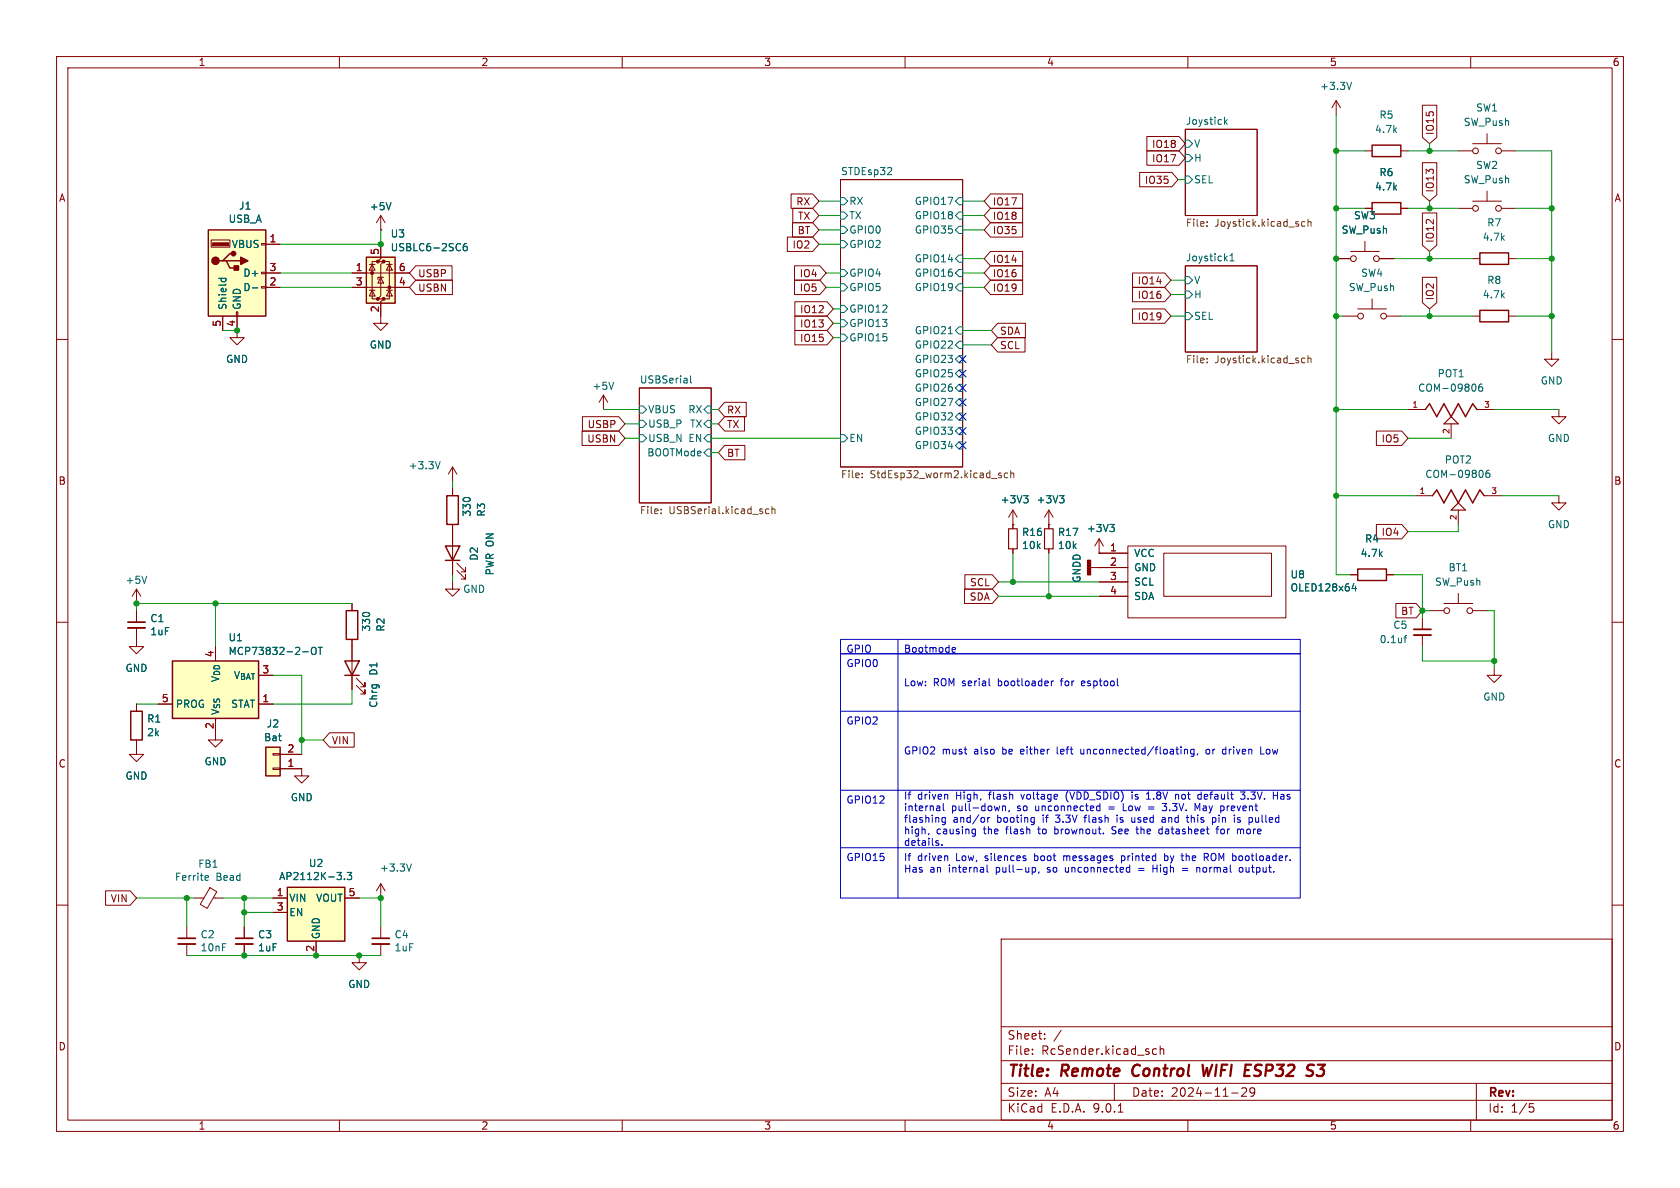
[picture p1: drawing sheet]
<svg xmlns="http://www.w3.org/2000/svg" width="297mm" height="210mm" viewBox="0 0 297 210" stroke-linecap="round" stroke-linejoin="round" font-family="sans-serif">
<defs><g id="words">
<g font-size="2.8" fill="#840000">
<text x="178" y="190.9">Title:</text>
<text x="187.7" y="190.9">Remote</text>
<text x="201" y="190.9">Control</text>
<text x="214.2" y="190.9">WIFI</text>
<text x="222.4" y="190.9">ESP32</text>
<text x="234.3" y="190.9">S3</text>
</g>
<g font-size="2.1" fill="#840000">
<text x="178" y="184">Sheet:</text>
<text x="178" y="186.7">File:</text>
<text x="184.1" y="186.7">RcSender.kicad_sch</text>
<text x="178" y="196.9">KiCad</text>
<text x="178" y="194.1">Size:</text>
<text x="184.7" y="194.1">A4</text>
<text x="185.7" y="196.9">E.D.A.</text>
<text x="193.3" y="196.9">9.0.1</text>
<text x="200" y="194.1">Date:</text>
<text x="207" y="194.1">2024-11-29</text>
<text x="263" y="194.3">Rev:</text>
<text x="263" y="196.9">Id:</text>
<text x="267.1" y="196.9">1/5</text>
</g>
<g font-size="1.8" fill="#840000">
<text x="35" y="11.9">1</text>
<text x="85" y="11.9">2</text>
<text x="135" y="11.9">3</text>
<text x="185" y="11.9">4</text>
<text x="235" y="11.9">5</text>
<text x="285" y="11.9">6</text>
<text x="253.7" y="24" transform="rotate(-90 253.7 24)">IO15</text>
<text x="203.6" y="26.4">IO18</text>
<text x="203.6" y="28.9">IO17</text>
<text x="10.3" y="35.9">A</text>
<text x="202.3" y="32.7">IO35</text>
<text x="253.7" y="34.1" transform="rotate(-90 253.7 34.1)">IO13</text>
<text x="285.3" y="35.9">A</text>
<text x="140.7" y="36.5">RX</text>
<text x="140.9" y="41.6">BT</text>
<text x="141" y="39.1">TX</text>
<text x="175.4" y="39.1">IO18</text>
<text x="175.4" y="41.6">IO35</text>
<text x="175.4" y="36.5">IO17</text>
<text x="140" y="44.1">IO2</text>
<text x="175.4" y="46.7">IO14</text>
<text x="253.7" y="43" transform="rotate(-90 253.7 43)">IO12</text>
<text x="73.8" y="51.8">USBN</text>
<text x="73.8" y="49.2">USBP</text>
<text x="141.3" y="51.8">IO5</text>
<text x="141.3" y="49.2">IO4</text>
<text x="175.4" y="49.2">IO16</text>
<text x="175.4" y="51.8">IO19</text>
<text x="201" y="50.5">IO14</text>
<text x="201" y="53">IO16</text>
<text x="253.7" y="53.2" transform="rotate(-90 253.7 53.2)">IO2</text>
<text x="141.3" y="55.6">IO12</text>
<text x="141.3" y="58.1">IO13</text>
<text x="176.7" y="59.4">SDA</text>
<text x="201" y="56.8">IO19</text>
<text x="141.3" y="60.6">IO15</text>
<text x="176.7" y="61.9">SCL</text>
<text x="103.8" y="75.9">USBP</text>
<text x="128.4" y="73.3">RX</text>
<text x="128.4" y="75.9">TX</text>
<text x="103.7" y="78.4">USBN</text>
<text x="128.4" y="81">BT</text>
<text x="244.1" y="78.4">IO5</text>
<text x="10.3" y="85.9">B</text>
<text x="285.3" y="85.9">B</text>
<text x="244.1" y="94.9">IO4</text>
<text x="171.3" y="106.4">SDA</text>
<text x="171.4" y="103.8">SCL</text>
<text x="247.6" y="108.9">BT</text>
<text x="58.6" y="131.8">VIN</text>
<text x="10.3" y="135.9">C</text>
<text x="285.3" y="135.9">C</text>
<text x="19.5" y="159.7">VIN</text>
<text x="10.3" y="185.9">D</text>
<text x="285.3" y="185.9">D</text>
<text x="35" y="199.9">1</text>
<text x="85" y="199.9">2</text>
<text x="135" y="199.9">3</text>
<text x="185" y="199.9">4</text>
<text x="235" y="199.9">5</text>
<text x="285" y="199.9">6</text>
</g>
<g font-size="1.8" fill="#006464">
<text x="233.3" y="16.1">+3.3V</text>
<text x="209.5" y="22.1">Joystick</text>
<text x="243" y="23.7">4.7k</text>
<text x="243.8" y="21.2">R5</text>
<text x="258.7" y="22.5">SW_Push</text>
<text x="260.9" y="19.9">SW1</text>
<text x="211" y="28.8">H</text>
<text x="211" y="26.3">V</text>
<text x="148.6" y="31">STDEsp32</text>
<text x="211" y="32.6">SEL</text>
<text x="243" y="33.9">4.7k</text>
<text x="243.8" y="31.3">R6</text>
<text x="258.7" y="32.6">SW_Push</text>
<text x="260.9" y="30.1">SW2</text>
<text x="40.3" y="39.6">USB_A</text>
<text x="42.2" y="37.3">J1</text>
<text x="65.3" y="37.4">+5V</text>
<text x="150.1" y="41.5">GPIO0</text>
<text x="150.1" y="36.4">RX</text>
<text x="150.1" y="39">TX</text>
<text x="161.6" y="41.5">GPIO35</text>
<text x="161.6" y="39">GPIO18</text>
<text x="161.6" y="36.4">GPIO17</text>
<text x="237.1" y="41.5">SW_Push</text>
<text x="239.3" y="39">SW3</text>
<text x="262.8" y="40.2">R7</text>
<text x="40.9" y="44">VBUS</text>
<text x="69" y="44.6">USBLC6-2SC6</text>
<text x="69" y="42.2">U3</text>
<text x="150.1" y="44">GPIO2</text>
<text x="161.6" y="46.6">GPIO14</text>
<text x="209.5" y="46.3">Joystick1</text>
<text x="262" y="42.8">4.7k</text>
<text x="42.9" y="49.1">D+</text>
<text x="42.9" y="51.7">D-</text>
<text x="150.1" y="49.1">GPIO4</text>
<text x="150.1" y="51.7">GPIO5</text>
<text x="161.6" y="49.1">GPIO16</text>
<text x="161.6" y="51.7">GPIO19</text>
<text x="211" y="52.9">H</text>
<text x="211" y="50.4">V</text>
<text x="238.4" y="51.7">SW_Push</text>
<text x="240.5" y="49.1">SW4</text>
<text x="262" y="52.9">4.7k</text>
<text x="262.8" y="50.4">R8</text>
<text x="40.2" y="54.9" transform="rotate(-90 40.2 54.9)">Shield</text>
<text x="42.8" y="54.9" transform="rotate(-90 42.8 54.9)">GND</text>
<text x="150.1" y="58">GPIO13</text>
<text x="150.1" y="55.5">GPIO12</text>
<text x="161.6" y="59.3">GPIO21</text>
<text x="211" y="56.7">SEL</text>
<text x="39.9" y="64.4">GND</text>
<text x="65.3" y="61.8">GND</text>
<text x="150.1" y="60.6">GPIO15</text>
<text x="161.6" y="61.8">GPIO22</text>
<text x="161.6" y="64.4">GPIO23</text>
<text x="104.6" y="69.1">+5V</text>
<text x="113" y="67.9">USBSerial</text>
<text x="161.6" y="66.9">GPIO25</text>
<text x="161.6" y="69.4">GPIO26</text>
<text x="161.6" y="72">GPIO27</text>
<text x="250.6" y="69.4">COM-09806</text>
<text x="254" y="66.9">POT1</text>
<text x="272.3" y="68.2">GND</text>
<text x="114.5" y="73.3">VBUS</text>
<text x="114.5" y="75.8">USB_P</text>
<text x="121.6" y="73.3">RX</text>
<text x="121.9" y="75.8">TX</text>
<text x="161.6" y="74.5">GPIO32</text>
<text x="161.6" y="77.1">GPIO33</text>
<text x="72.1" y="83.2">+3.3V</text>
<text x="114.3" y="80.9">BOOTMode</text>
<text x="114.5" y="78.3">USB_N EN</text>
<text x="150.1" y="78.3">EN</text>
<text x="161.6" y="79.6">GPIO34</text>
<text x="255.3" y="82.1">POT2</text>
<text x="273.6" y="78.3">GND</text>
<text x="176.8" y="89.2">+3V3</text>
<text x="183.2" y="89.2">+3V3</text>
<text x="251.9" y="84.7">COM-09806</text>
<text x="83.4" y="91.4" transform="rotate(-90 83.4 91.4)">330</text>
<text x="86" y="91.4" transform="rotate(-90 86 91.4)">R3</text>
<text x="180.6" y="94.9">R16</text>
<text x="186.9" y="94.9">R17</text>
<text x="192" y="94.3">+3V3</text>
<text x="273.6" y="93.6">GND</text>
<text x="84.7" y="99.2" transform="rotate(-90 84.7 99.2)">D2</text>
<text x="87.5" y="101.8" transform="rotate(-90 87.5 101.8)">PWR ON</text>
<text x="180.6" y="97.3">10k</text>
<text x="186.9" y="97.3">10k</text>
<text x="200.4" y="98.7">VCC</text>
<text x="200.4" y="101.2">GND</text>
<text x="240.4" y="98.7">4.7k</text>
<text x="241.2" y="96.1">R4</text>
<text x="256" y="101.2">BT1</text>
<text x="22.1" y="103.4">+5V</text>
<text x="81.8" y="105">GND</text>
<text x="191.2" y="103.1" transform="rotate(-90 191.2 103.1)">GNDD</text>
<text x="200.4" y="103.7">SCL</text>
<text x="200.4" y="106.3">SDA</text>
<text x="228.1" y="102.4">U8</text>
<text x="228.1" y="104.7">OLED128x64</text>
<text x="253.6" y="103.7">SW_Push</text>
<text x="26.5" y="110.2">C1</text>
<text x="26.5" y="112.5">1uF</text>
<text x="40.3" y="113.6">U1</text>
<text x="65.6" y="111.8" transform="rotate(-90 65.6 111.8)">330</text>
<text x="68.2" y="111.8" transform="rotate(-90 68.2 111.8)">R2</text>
<text x="243.8" y="113.9">0.1uf</text>
<text x="246.2" y="111.4">C5</text>
<text x="22.1" y="119">GND</text>
<text x="40.3" y="116">MCP73832-2-OT</text>
<text x="66.9" y="119.5" transform="rotate(-90 66.9 119.5)">D1</text>
<text x="31" y="125.3">PROG</text>
<text x="40.8" y="125.3">STAT</text>
<text x="41.2" y="120.2">V_{BAT}</text>
<text x="66.9" y="125.2" transform="rotate(-90 66.9 125.2)">Chrg</text>
<text x="262.1" y="124.1">GND</text>
<text x="25.9" y="127.9">R1</text>
<text x="25.9" y="130.3">2k</text>
<text x="39" y="126.5" transform="rotate(-90 39 126.5)">V_{SS}V_{DD}</text>
<text x="46.6" y="131.2">Bat</text>
<text x="47.1" y="128.8">J2</text>
<text x="36.1" y="135.5">GND</text>
<text x="22.1" y="138">GND</text>
<text x="51.3" y="141.8">GND</text>
<text x="30.8" y="155.9">Ferrite</text>
<text x="34.9" y="153.6">FB1</text>
<text x="38.2" y="155.9">Bead</text>
<text x="49.2" y="155.8">AP2112K-3.3</text>
<text x="54.5" y="153.5">U2</text>
<text x="67.1" y="154.3">+3.3V</text>
<text x="51.1" y="159.6">VIN</text>
<text x="55.8" y="159.6">VOUT</text>
<text x="35.4" y="166.1">C2</text>
<text x="45.5" y="166.1">C3</text>
<text x="51.1" y="162.2">EN</text>
<text x="56.7" y="166.1" transform="rotate(-90 56.7 166.1)">GND</text>
<text x="69.7" y="166.1">C4</text>
<text x="35.4" y="168.4">10nF</text>
<text x="45.5" y="168.4">1uF</text>
<text x="69.7" y="168.4">1uF</text>
<text x="61.5" y="174.9">GND</text>
</g>
<g font-size="1.8" fill="#725600">
<text x="209.5" y="40.4">File:</text>
<text x="214.8" y="40.4">Joystick.kicad_sch</text>
<text x="209.5" y="64.5">File:</text>
<text x="214.8" y="64.5">Joystick.kicad_sch</text>
<text x="148.6" y="84.9">File:</text>
<text x="153.8" y="84.9">StdEsp32_worm2.kicad_sch</text>
<text x="113" y="91.2">File:</text>
<text x="118.3" y="91.2">USBSerial.kicad_sch</text>
</g>
<g font-size="1.8" fill="#a90000">
<text x="47.6" y="42.9">1</text>
<text x="67.1" y="45.2" transform="rotate(-90 67.1 45.2)">5</text>
<text x="47.6" y="48">3</text>
<text x="47.6" y="50.5">2</text>
<text x="62.8" y="48">1</text>
<text x="62.8" y="50.5">3</text>
<text x="70.4" y="48">6</text>
<text x="70.4" y="50.5">4</text>
<text x="39.1" y="57.9" transform="rotate(-90 39.1 57.9)">5</text>
<text x="41.7" y="57.9" transform="rotate(-90 41.7 57.9)">4</text>
<text x="67.1" y="55.3" transform="rotate(-90 67.1 55.3)">2</text>
<text x="196.1" y="97.5">1</text>
<text x="196.1" y="100.1">2</text>
<text x="196.1" y="102.6">3</text>
<text x="196.1" y="105.2">4</text>
<text x="37.8" y="116.3" transform="rotate(-90 37.8 116.3)">4</text>
<text x="46.3" y="119.1">3</text>
<text x="28.5" y="124.2">5</text>
<text x="46.3" y="124.2">1</text>
<text x="37.8" y="129" transform="rotate(-90 37.8 129)">2</text>
<text x="50.7" y="135.6">1</text>
<text x="50.7" y="133.1">2</text>
<text x="48.8" y="158.5">1</text>
<text x="48.8" y="161">3</text>
<text x="61.5" y="158.5">5</text>
<text x="55.6" y="168.3" transform="rotate(-90 55.6 168.3)">2</text>
</g>
<g font-size="1.8" fill="#0000c2">
<text x="149.5" y="115.7">GPIO</text>
<text x="149.5" y="118.2">GPIO0</text>
<text x="159.7" y="115.7">Bootmode</text>
<text x="159.7" y="121.5">Low:</text>
<text x="165" y="121.5">ROM serial</text>
<text x="176.7" y="121.5">bootloader</text>
<text x="188" y="121.5">for</text>
<text x="191.9" y="121.5">esptool</text>
<text x="149.5" y="128.4">GPIO2</text>
<text x="159.7" y="133.6">GPIO2</text>
<text x="166.6" y="133.6">must</text>
<text x="172.3" y="133.6">also</text>
<text x="177.5" y="133.6">be</text>
<text x="180.9" y="133.6">either</text>
<text x="187.5" y="133.6">left</text>
<text x="191.9" y="133.6">unconnected/floating,</text>
<text x="214.3" y="133.6">or</text>
<text x="217.4" y="133.6">driven</text>
<text x="224.3" y="133.6">Low</text>
<text x="149.5" y="142.4">GPIO12</text>
<text x="159.7" y="141.6">If</text>
<text x="159.7" y="143.6">internal</text>
<text x="162.2" y="141.6">driven</text>
<text x="168.2" y="143.6">pull-down,</text>
<text x="169.1" y="141.6">High,</text>
<text x="175.1" y="141.6">flash</text>
<text x="179.9" y="143.6">so</text>
<text x="181" y="141.6">voltage</text>
<text x="183.3" y="143.6">unconnected</text>
<text x="189.1" y="141.6">(VDD_SDIO)</text>
<text x="196.4" y="143.6">=</text>
<text x="199.2" y="143.6">Low</text>
<text x="201" y="141.6">is</text>
<text x="203.8" y="141.6">1.8V</text>
<text x="206.6" y="143.6">3.3V.</text>
<text x="209" y="141.6">not</text>
<text x="212.5" y="143.6">May</text>
<text x="213.2" y="141.6">default</text>
<text x="217.2" y="143.6">prevent</text>
<text x="221.1" y="141.6">3.3V.</text>
<text x="226.9" y="141.6">Has</text>
<text x="159.7" y="145.6">flashing</text>
<text x="159.7" y="147.7">high,</text>
<text x="159.7" y="149.7">details.</text>
<text x="165.5" y="147.7">causing</text>
<text x="168.5" y="145.6">and/or</text>
<text x="174" y="147.7">the</text>
<text x="176.4" y="145.6">booting</text>
<text x="178.2" y="147.7">flash</text>
<text x="184" y="147.7">to</text>
<text x="184.6" y="145.6">if</text>
<text x="187.1" y="147.7">brownout.</text>
<text x="187.1" y="145.6">3.3V</text>
<text x="192.4" y="145.6">flash</text>
<text x="197.4" y="147.7">See</text>
<text x="198.3" y="145.6">is</text>
<text x="201.1" y="145.6">used</text>
<text x="202" y="147.7">the</text>
<text x="206.1" y="147.7">datasheet</text>
<text x="206.7" y="145.6">and</text>
<text x="211.3" y="145.6">this</text>
<text x="216" y="145.6">pin</text>
<text x="216.6" y="147.7">for</text>
<text x="220.1" y="145.6">is</text>
<text x="220.4" y="147.7">more</text>
<text x="222.9" y="145.6">pulled</text>
<text x="149.5" y="152.5">GPIO15</text>
<text x="159.7" y="152.5">If</text>
<text x="159.7" y="154.6">Has</text>
<text x="162.2" y="152.5">driven</text>
<text x="164.4" y="154.6">an</text>
<text x="167.8" y="154.6">internal</text>
<text x="169.1" y="152.5">Low,</text>
<text x="174.4" y="152.5">silences</text>
<text x="176.3" y="154.6">pull-up,</text>
<text x="183.3" y="152.5">boot</text>
<text x="185.6" y="154.6">so</text>
<text x="188.7" y="152.5">messages</text>
<text x="189" y="154.6">unconnected</text>
<text x="199.1" y="152.5">printed</text>
<text x="204.8" y="154.6">High</text>
<text x="206.9" y="152.5">by</text>
<text x="210.2" y="152.5">the</text>
<text x="210.3" y="154.6">=</text>
<text x="213" y="154.6">normal</text>
<text x="214.3" y="152.5">ROM bootloader.</text>
<text x="220.8" y="154.6">output.</text>
</g>
<g font-size="1.4" fill="#a90000">
<text x="249.6" y="72.1">1</text>
<text x="256.3" y="76.8" transform="rotate(-90 256.3 76.8)">2</text>
<text x="262.3" y="72.1">3</text>
<text x="250.8" y="87.4">1</text>
<text x="263.5" y="87.4">3</text>
<text x="257.6" y="92.1" transform="rotate(-90 257.6 92.1)">2</text>
</g>
</g></defs>
<g fill="none" stroke="#840000" stroke-width=".18">
<path d="M10 10h277v190h-277zM12 12h273v186h-273zM60 10v2M110 10v2M160 10v2M210 10v2M260 10v2M148.6 31.8h21.6v50.8h-21.6zM209.5 22.9h12.7v15.2h-12.7zM241.3 36.8h1.3M247.6 36.8h1.3M257.8 36.8h2.5"/>
<path d="M257.8 26.7h2.5M260.3 35.6h5.1M260.3 25.4h5.1M262.9 23.6v1.8M262.9 33.8v1.8M265.4 36.8h2.6M265.4 26.7h2.6M209.5 47h12.7v15.2h-12.7zM236.2 45.7h2.6M237.5 55.9h2.5M238.8 44.5h5M240 54.6h5.1"/>
<path d="M241.3 42.7v1.8M242.6 52.8v1.8M243.8 45.7h2.6M245.1 55.9h2.5M10 60h2M106.7 72.4h.1M106.7 69.9l-.8 1.2M106.7 69.9l.7 1.2M106.7 69.9v2.5M113 68.6h12.7v20.3h-12.7zM285 60h2M80 86.4v1.2"/>
<path d="M80 92.7v8.9M80.8 99.6l1.5 1.5v-.8v.8h-.8M10 110h2M62.2 106.7v1.3M62.2 113v8.9M63 119.9l1.5 1.5v-.7v.7h-.7M80 102.9v1.2h1.3l-1.3 1.3-1.3-1.3h1.3M80.8 100.8l1.5 1.6v-.8v.8h-.8M285 110h2M63 121.2l1.5 1.5v-.8v.8h-.7M10 160h2M177 166h108v32h-108z"/>
<path d="M285 160h2M60 198v2M110 198v2M160 198v2M177 194.5h108M177 191.5h108M177 187.5h108M177 181.5h108M182.5 186.3v.1M182.5 185.5v.1M184.7 183.6v.1M184.7 182.8v.1"/>
<path d="M187.6 182.1l-1.3 2M197 191.5v3M197.7 196.6h.8M203.8 186.3l.2 .1 .5-.1M204.5 185.5l-.5-.1-.2 .1M205.1 185.5l.2-.1 .4 .1v.9M205.1 184.9v1.5M210 198v2M217.7 193.2h1.2M219.5 192.4l.6-.1 .2 .1 .1 .3-.9 1.1h.9M221.8 192.9l-.3 .3h-.3l-.2-.3 .1-.5 .4-.1 .2 .1a.99 .99 0 0 1-.3 1.4h-.3M260 198v2"/>
<path d="M261 191.5v6.5M270.4 195.1h.7M270.5 195.7h.4l.3 .3-.2 .5-.5 .1"/>
<circle cx="260.9" cy="26.7" r=".51"/>
<circle cx="260.9" cy="36.8" r=".51"/>
<circle cx="264.9" cy="36.8" r=".51"/>
<circle cx="264.9" cy="26.7" r=".51"/>
<circle cx="239.3" cy="45.7" r=".51"/>
<circle cx="240.5" cy="55.9" r=".51"/>
<circle cx="243.3" cy="45.7" r=".51"/>
<circle cx="244.6" cy="55.9" r=".51"/>
</g>
<path d="M200.5 188.5a1.27 1.27 0 0 0 0 1.6M212.6 188.2l.2 2 .6-1.4 .2 1.4 .7-2M232 188.2l.3 .1M232.8 190l.2 .2h.6M233 188.2h1.2l-.7 .8h.2" fill="none" stroke="#840000" stroke-width=".4"/>
<g fill="none" stroke="#006464" stroke-width=".18">
<path d="M148.6 34.9h.6l.7 .7-.7 .6h-.6zM148.6 37.5h.6l.7 .6-.7 .6h-.6zM169.5 37.5h.7v1.2h-.7l-.6-.6zM169.5 34.9h.7v1.3h-.7l-.6-.6zM209.5 31.1h.7l.6 .7-.6 .6h-.7zM209.5 27.3h.7l.6 .6-.6 .7h-.7zM209.5 24.8h.7l.6 .6-.6 .6h-.7zM216.5 20.7v1.3M216.6 21.5l.4 .5M217 21.1l-.5 .5M148.6 40h.6l.7 .6-.7 .7h-.6zM148.6 42.5h.6l.7 .7-.7 .6h-.6z"/>
<path d="M148.6 47.6h.6l.7 .7-.7 .6h-.6zM148.6 50.2h.6l.7 .6-.7 .6h-.6zM148.6 56.5h.6l.7 .7-.7 .6h-.6zM148.6 59.1h.6l.7 .6-.7 .6h-.6zM148.6 54h.6l.7 .6-.7 .6h-.6zM167.7 59h.7M169.5 45.1h.7v1.3h-.7l-.6-.7zM169.5 47.6h.7v1.3h-.7l-.6-.6zM169.5 40h.7v1.3h-.7l-.6-.7zM169.5 50.2h.7v1.2h-.7l-.6-.6zM169.5 57.8h.7v1.3h-.7l-.6-.7zM209.5 55.2h.7l.6 .7-.6 .6h-.7z"/>
<path d="M209.5 51.4h.7l.6 .7-.6 .6h-.7zM209.5 48.9h.7l.6 .6-.6 .7h-.7zM217.5 46.1h.7M217.5 45.2l.3-.4v1.3M108.5 67.6l-.4 1.2M113 71.8h.7l.6 .6-.6 .6h-.7zM113 74.3h.7l.6 .6-.6 .7h-.7zM113 76.8h.7l.6 .7-.6 .6h-.7zM122.1 66.4v1.1l.2 .2M125.1 71.8h.6v1.2h-.6l-.6-.6zM125.1 74.3h.6v1.3h-.6l-.6-.7zM125.1 76.8h.6v1.3h-.6l-.6-.6z"/>
<path d="M125.1 79.4h.6v1.2h-.6l-.6-.6zM148.6 76.8h.6l.7 .7-.7 .6h-.6zM169.5 60.3h.7v1.3h-.7l-.6-.6zM169.5 62.9h.7v1.2h-.7l-.6-.6zM169.5 65.4h.7v1.3h-.7l-.6-.7zM169.5 67.9h.7v1.3h-.7l-.6-.6zM169.5 70.5h.7v1.3h-.7l-.6-.7zM169.5 73h.7v1.3h-.7l-.6-.6zM169.5 75.6h.7v1.2h-.7l-.6-.6zM169.5 78.1h.7v1.3h-.7l-.6-.7z"/>
</g>
<g fill="none" stroke="#725600" stroke-width=".18">
<path d="M213.4 39.2v.1M213.4 39.9v.1M230.7 39.2h-.4l-.2 .2 .1 .5h.5M231.2 38.7v1.3M231.2 39.3l.2-.1h.3l.1 .8M213.4 64v.1M213.4 63.4v.1M230.7 63.4l-.4-.1-.2 .2 .1 .6h.5M231.2 63.4l.2-.1 .3 .1 .1 .7M231.2 62.9v1.2M116.9 90.7v.1M116.9 90v.1"/>
<path d="M135.9 90h-.3l-.3 .2 .1 .5h.5M136.5 90.1l.2-.1h.3v.8M136.5 89.5v1.3M152.4 84.3v.2M152.4 83.7v.1M176.6 84l.5 .2-.1 .2-.4 .1M176.6 83.7h.4M178.1 83.7l-.3-.1-.3 .3 .2 .5h.4M178.7 83.7l.2-.1 .3 .1v.8M178.7 83.2v1.3"/>
</g>
<path d="M242.6 35.8h5v2h-5zM78.7 96.5h2.6l-1.3 2.6zM78.7 99.1h2.6M79 87.6h2v5.1h-2zM61 116.8h2.5l-1.3 2.6zM61 119.4h2.5M61.2 108h2v5h-2z" fill="none" stroke="#840000" stroke-width=".25"/>
<path d="M36.8 40.6h10.2v15.3h-10.2z" fill="#ffffc2"/>
<path d="M242.6 25.7h5v2h-5zM36.8 40.6h10.2v15.3h-10.2zM39.4 46.1h.6l.6 1.3h1.3M40 46.1h2.5M41.3 44.8h-.7l-1.2 1.3h-.7M240 100.6h5.1v2h-5.1z" fill="none" stroke="#840000" stroke-width=".25"/>
<g fill="#840000" stroke="#840000" stroke-width=".25">
<path d="M41.4 47h.8v.8h-.8z"/>
<path d="M42.5 45.5l1.3 .6-1.3 .6z"/>
<circle cx="38.1" cy="46.1" r=".63"/>
<circle cx="41.3" cy="44.8" r=".38"/>
</g>
<path d="M37.6 42.9h2.8v.5h-2.8z" fill="#840000" stroke="#840000" stroke-width=".18"/>
<g fill="none" stroke="#840000" stroke-width=".18">
<path d="M236.2 17.8l-.7 1.3M236.2 17.8l.8 1.3M236.2 17.8v2.5M241.3 26.7h1.3M247.6 26.7h1.3M37.3 42.4h3.3v1.3h-3.3zM39.4 55.9v2.5M41.8 55.1h.2v.8h-.2zM41.9 55.9v2.5M46.2 43.1h.8v.2h-.8zM46.2 48.1h.8v.3h-.8zM46.2 50.7h.8v.2h-.8z"/>
<path d="M47 43.2h2.5M47 48.3h2.5M47 50.8h2.5M185.4 92.7h.1M185.4 90.2l-.7 1.2M185.4 90.2l.8 1.2M185.4 90.2v2.5M238.8 101.6h1.2M245.1 101.6h1.3M34.3 158.8h1.7M37.1 156.9l1.2 .7-1.7 3-1.2-.7zM37.7 158.8h1.7"/>
<path d="M33 163.8v2.1M33 166.9v2M43.2 163.8v2.1M43.2 166.9v2"/>
</g>
<path d="M238.9 14.5l-.4 1.3M38.7 49.2h1.2M39.2 49.2l-.1 .4M39.9 49.2v.4M44.6 50.9h1M187.3 87.6h.8l-.4 .5M187.9 88.1l.2 .3v.3l-.2 .2M36.4 154.8h.4l.1 .3-.6 .1M36.8 155.6h-.4" fill="none" stroke="#006464" stroke-width=".18"/>
<path d="M31.5 165.9h3M41.7 165.9h3" fill="none" stroke="#840000" stroke-width=".3"/>
<path d="M31.5 166.9h3M41.7 166.9h3" fill="none" stroke="#840000" stroke-width=".33"/>
<path d="M50.8 156.8h10.2v9.6h-10.2z" fill="#ffffc2"/>
<path d="M50.8 156.8h10.2v9.6h-10.2z" fill="none" stroke="#840000" stroke-width=".25"/>
<path d="M48.3 158.8h2.5M61 158.8h2.5M48.3 161.3h2.5M55.9 166.4v2.5" fill="none" stroke="#840000" stroke-width=".18"/>
<path d="M59.6 154.2h.8l-.5 .5M60.3 154.8v.6M60.9 155.4v.1M61.4 154.2h.8l-.5 .5 .4 .1v.6l-.2 .1-.5-.1" fill="none" stroke="#006464" stroke-width=".18"/>
<path d="M47 132.1h2.5v5.1h-2.5z" fill="#ffffc2"/>
<path d="M47 132.1h2.5v5.1h-2.5z" fill="none" stroke="#840000" stroke-width=".25"/>
<path d="M67.3 38.1l-.8 1.3M67.3 38.1l.8 1.3M67.3 38.1v2.5M67.3 40.6h.1M24.1 113v1.3h1.3l-1.3 1.3-1.2-1.3h1.2M48.3 135.8h1.2v.2h-1.2zM48.3 133.2h1.2v.3h-1.2zM49.5 135.9h3.8v1.3h1.3l-1.3 1.2-1.2-1.2h1.2M49.5 133.4h3.8M67.3 163.8v2.1M67.3 166.9v2" fill="none" stroke="#840000" stroke-width=".18"/>
<path d="M69.1 35.8l-.4 1.3" fill="none" stroke="#006464" stroke-width=".18"/>
<path d="M65.8 165.9h3" fill="none" stroke="#840000" stroke-width=".3"/>
<path d="M65.8 166.9h3" fill="none" stroke="#840000" stroke-width=".33"/>
<path d="M30.5 116.8h15.2v10.2h-15.2z" fill="#ffffc2"/>
<path d="M252 72.4l.7-1 1.3 2.3 1.3-2.3 1.2 2.3 1.3-2.3 1.3 2.3 1.2-2.3 .8 1M253.2 87.6l.8-1 1.3 2.3 1.2-2.3 1.3 2.3 1.3-2.3 1.2 2.3 1.3-2.3 .8 1M30.5 116.8h15.2v10.2h-15.2z" fill="none" stroke="#840000" stroke-width=".25"/>
<g fill="none" stroke="#840000" stroke-width=".18">
<path d="M67.3 55.9v1.3h1.3l-1.3 1.2-1.3-1.2h1.3M248.9 72.4h3.1M256.5 74.9v2.6M261.1 72.4h3.1M274.3 62.2v1.3h1.3l-1.3 1.3-1.3-1.3h1.3M179.1 92.7h.1M179.1 90.2l-.8 1.2M179.1 90.2l.7 1.2M179.1 90.2v3.3M179.1 97v.8M250.2 87.6h3M257.8 90.2v2.5"/>
<path d="M262.4 87.6h3M275.6 87.6v1.3h1.3l-1.3 1.3-1.3-1.3h1.3M251.5 109.2v2.1M251.5 112.3v2M252.7 108h2.6M255.3 106.7h5M257.8 104.9v1.8M260.3 108h2.6M264.2 118.1v1.3h-1.3l1.3 1.3 1.2-1.3h-1.2M27.9 124.5h2.6M38.1 127v2.5M45.7 124.5h2.6"/>
<path d="M67.3 156.2l-.8 1.3M67.3 156.2l.8 1.3M67.3 156.2v2.6M63.5 168.9v1.3h1.3l-1.3 1.3-1.3-1.3h1.3"/>
<circle cx="255.8" cy="108" r=".51"/>
<circle cx="259.8" cy="108" r=".51"/>
</g>
<g fill="none" stroke="#006464" stroke-width=".18">
<path d="M260.7 68l.2 .4-.2 .7M262 67.9l-.3 .1a.86 .86 0 0 0 0 1.2l.4-.2v-.4l-.2-.2h-.4l-.1 .2M181 87.6h.7l-.4 .5M181.5 88.1l.2 .3v.3l-.2 .2M262 83.2l.2 .4-.2 .7M263.3 83.1l-.4 .1a.86 .86 0 0 0 0 1.2l.4-.1 .1-.4-.2-.3-.4 .1-.1 .2M53.5 115.2h1M55.2 114.5l.1-.1a.43 .43 0 0 1 .6 .5v.4a.42 .42 0 0 1-.4 .4 .42 .42 0 0 1-.5-.4v-.4zM56.2 114.4h.8M56.6 114.4v1.3M248.2 112.8h.5M248.7 112.3l-.3 .2v1.1"/>
<path d="M72.7 152.7l-.4 1.3"/>
</g>
<path d="M249.9 111.3h3.1" fill="none" stroke="#840000" stroke-width=".3"/>
<path d="M249.9 112.3h3.1" fill="none" stroke="#840000" stroke-width=".33"/>
<path d="M255.3 74.9l1.2-1.2 1.3 1.2zM178.3 93.5h1.5v3.5h-1.5zM256.5 90.2l1.3-1.3 1.3 1.3z" fill="none" stroke="#840000" stroke-width=".2"/>
<path d="M64.8 45.5h5v8.1h-5z" fill="#ffffc2"/>
<g fill="#840000" stroke="#840000" stroke-width=".18">
<circle cx="65.8" cy="48.3" r=".25"/>
<circle cx="66.8" cy="46.2" r=".25"/>
<circle cx="66.8" cy="52.8" r=".25"/>
<circle cx="67.8" cy="46.2" r=".25"/>
<circle cx="67.8" cy="52.8" r=".25"/>
<circle cx="68.8" cy="50.8" r=".25"/>
</g>
<g fill="none" stroke="#840000" stroke-width=".18">
<path d="M251.5 18.6h2.5v5.7l-1.3 1.1-1.2-1.1zM139.9 34.3h3.8l1.1 1.3-1.1 1.2h-3.8zM140.1 39.4h3.6l1.1 1.2-1.1 1.3h-3.6zM140.2 36.8h3.5l1.1 1.3-1.1 1.3h-3.5zM175.1 36.8h5.7v2.6h-5.7l-1.1-1.3zM175.1 39.4h5.7v2.5h-5.7l-1.1-1.3zM175.1 34.3h5.7v2.5h-5.7l-1.1-1.2zM201.5 30.5h5.7l1.1 1.3-1.1 1.2h-5.7zM202.8 24.1h5.6l1.1 1.3-1.1 1.3h-5.6zM202.8 26.7h5.6l1.1 1.2-1.1 1.3h-5.6zM241.3 36.8h1.3M247.6 36.8h1.3"/>
<path d="M251.5 28.8h2.5v5.6l-1.3 1.2-1.2-1.2zM251.5 37.7h2.5v5.6l-1.3 1.2-1.2-1.2zM39.4 55.9v2.5M41.9 55.9v3.8h1.3l-1.3 1.3-1.3-1.3h1.3M47 48.3h2.5M47 50.8h2.5M47 43.2h2.5M62.2 48.3h10.2M62.2 50.8h10.2M65.3 51.3h1M65.3 46.7h1M65.8 46.7l.5 1.1h-1z"/>
<path d="M65.8 51.3l.5 1h-1zM66.8 46.2h-1v6.6h1M67.3 43.2v2.5l-.5 .5h1l-.5 .5v5.6l-.5 .5h1l-.5 .5v2.6M67.3 49l.5 1h-1zM67.3 40.6h.1M67.8 49h-1v.4M67.8 46.2h1v6.6h-1M68.3 51.3h1M68.3 46.7h1M68.8 46.7l.5 1.1h-1zM68.8 51.3l.5 1h-1zM73.5 49.5h6.5v2.6h-6.5l-1.1-1.3z"/>
<path d="M73.5 47h6.4v2.5h-6.4l-1.1-1.2zM139.2 41.9h4.5l1.1 1.3-1.1 1.3h-4.5zM140.5 49.5h4.4l1.1 1.3-1.1 1.3h-4.4zM140.5 47h4.4l1.1 1.3-1.1 1.2h-4.4zM140.5 53.3h5.7l1.1 1.3-1.1 1.3h-5.7zM140.5 58.4h5.7l1.1 1.3-1.1 1.3h-5.7zM140.5 55.9h5.7l1.1 1.3-1.1 1.2h-5.7zM175.1 44.4h5.7v2.6h-5.7l-1.1-1.3zM175.1 47h5.7v2.5h-5.7l-1.1-1.2zM175.1 49.5h5.7v2.6h-5.7l-1.1-1.3zM176.4 59.7h4.8v2.5h-4.8l-1.1-1.2zM176.4 57.1h4.9v2.6h-4.9l-1.1-1.3z"/>
<path d="M200.2 48.3h5.7l1.1 1.2-1.1 1.3h-5.7zM200.2 54.6h5.7l1.1 1.3-1.1 1.3h-5.7zM200.2 50.8h5.7l1.1 1.3-1.1 1.2h-5.7zM236.2 45.7h2.6M243.8 45.7h2.6M251.5 49h2.5v4.5l-1.3 1.1-1.2-1.1zM260.3 45.7h1.3M260.3 55.9h1.3M266.7 45.7h1.3M266.7 55.9h1.3M102.9 76.2h6.5l1.1 1.3-1.1 1.2h-6.5zM103 73.7h6.4l1.1 1.2-1.1 1.3h-6.4z"/>
<path d="M128.1 71.1h3.8v2.6h-3.8l-1.1-1.3zM128.1 73.7h3.5v2.5h-3.5l-1.1-1.3zM128.1 78.7h3.6v2.6h-3.6l-1.1-1.3zM243.3 76.2h4.5l1.1 1.3-1.1 1.2h-4.5zM275.6 72.4v1.3h1.3l-1.3 1.2-1.3-1.2h1.3M80 82.6l-.8 1.2M80 82.6l.8 1.2M80 82.6v2.5M80 86.4v1.2M80 92.7v3.8M80 99.1v2.5M179.1 92.7h.1"/>
<path d="M179.1 92.7v.8M179.1 97v.8M185.4 92.7h.1M185.4 92.7v.8M185.4 97v.8M194.3 97.8h.1M194.3 95.3l-.8 1.2M194.3 95.3l.8 1.2M194.3 95.3v2.5M194.3 97.8h5.1M199.4 96.5h27.9v12.7h-27.9zM205.7 97.8h19.1v7.6h-19.1z"/>
<path d="M243.3 92.7h4.5l1.1 1.3-1.1 1.3h-4.5zM24.1 106.7h.1M24.1 104.1v2.6M24.1 108v2M24.1 111v2M24.1 104.1l-.7 1.3M24.1 104.1l.8 1.3M62.2 106.7v1.3M62.2 113v3.8M62.2 119.4v2.5M170.5 104.1h4.9l1.1 1.3-1.1 1.3h-4.9zM170.6 101.6h4.8l1.1 1.3-1.1 1.2h-4.8z"/>
<path d="M192.8 100.3h6.6M194.3 100.3h.1M194.3 102.9h5.1M194.3 105.4h5.1M238.8 101.6h1.2M245.1 101.6h1.3M246.8 106.7h3.5l1.2 1.3-1.2 1.2h-3.5zM24.1 130.8v2.6h1.3l-1.3 1.2-1.2-1.2h1.2M24.1 124.5v1.2M27.9 124.5h2.6M38.1 127v3.8h1.3l-1.3 1.3-1.3-1.3h1.3M45.7 124.5h2.6"/>
<path d="M49.5 135.9h3.8M49.5 133.4h3.8M58.3 129.5h4.3v2.6h-4.3l-1.2-1.3zM18.7 157.5h4.3l1.1 1.3-1.1 1.2h-4.3zM48.3 158.8h2.5M61 158.8h2.5M43.2 163.8v2.1M43.2 166.9v2M48.3 161.3h2.5M55.9 166.4v2.5"/>
</g>
<path d="M64.8 45.5h5v8.1h-5zM261.6 44.7h5.1v2h-5.1zM261.6 54.9h5.1v2h-5.1zM23.1 125.7h2v5.1h-2z" fill="none" stroke="#840000" stroke-width=".25"/>
<g fill="none" stroke="#006464" stroke-width=".18">
<path d="M69.1 35.8l-.4 1.3M38.7 49.2h1.2M39.2 49.2l-.1 .4M39.9 49.2v.4M44.6 50.9h1M82.5 43.1h-.4a.86 .86 0 0 0 0 1.2l.5-.1v-.4l-.2-.3h-.3l-.2 .3M77.8 81.6l-.4 1.3M181 87.6h.7l-.4 .5M181.5 88.1l.2 .3v.3l-.2 .2M187.3 87.6h.8l-.4 .5M187.9 88.1l.2 .3v.3l-.2 .2M196.2 92.7h.8l-.4 .5"/>
<path d="M196.7 93.2l.3 .2v.3l-.3 .3M25.9 101.9l-.4 1.2M53.5 115.2h1M55.2 114.5l.1-.1a.43 .43 0 0 1 .6 .5v.4a.42 .42 0 0 1-.4 .4 .42 .42 0 0 1-.5-.4v-.4zM56.2 114.4h.8M56.6 114.4v1.3M239.3 103.1l-.3 .9h.8M239.6 103.6v.9M59.6 154.2h.8l-.5 .5M60.3 154.8v.6M60.9 155.4v.1M61.4 154.2h.8l-.5 .5 .4 .1v.6l-.2 .1-.5-.1"/>
</g>
<path d="M22.6 110h3.1" fill="none" stroke="#840000" stroke-width=".3"/>
<path d="M22.6 111h3.1" fill="none" stroke="#840000" stroke-width=".33"/>
<path d="M184.7 93.5h1.5v3.5h-1.5z" fill="none" stroke="#840000" stroke-width=".2"/>
<path d="M192.3 99.1h.5v2.5h-.5z" fill="#840000" stroke="#840000" stroke-width=".25"/>
<g fill="none" stroke="#0000c2" stroke-width=".18">
<path d="M148.6 113h81.3v45.8h-81.3zM148.6 115.6h81.3M158.7 113v45.8M168.3 114.9l.6-.1v-.3h-.4l-.2 .1 .1 .6h.5M148.6 125.7h81.3M148.6 139.7h81.3M174.9 121.2h.1M185.9 120.4v.8M186.2 120.4l-.3 .2M186.9 132v1.1l.2 .2M191.1 132.4v.7l.3 .2M191.4 120.4l-.2 .2v.4l.2 .2"/>
<path d="M191.8 120.7l-.6 .1M209.4 132.4v.9M209.4 132.6l.2-.2 .3 .1v.8M211.1 132.5l-.4-.1-.2 .3 .1 .5h.5M211.1 132.4v1.1l-.3 .2h-.3M211.8 133.2l-.2 .3M213.7 132.5l-.3-.1-.2 .3 .1 .5 .1 .1 .3-.1M216.3 132.4l.4 .1M216.7 133.2l-.4 .1M216.7 132v1.3M222.9 132v1.3h.6M148.6 149.9h81.3"/>
<path d="M164.2 147.3l-.1 .3M165.6 149l.3 .1 .1 .2-.2 .1h-.3M166 142.5l.2 .1v.7M166.2 143.3h-.5M166.2 142.8h-.5M166.5 149.3v.1M166.8 142v1.1l.1 .2M167.1 144.5v1l-.2 .3-.3-.1M167.1 144.6l-.3-.1-.3 .3 .1 .5h.5M167.5 140.5v.8M167.5 151.3v.8M172.1 146.6h.3"/>
<path d="M172.4 146.6v1l-.1 .2h-.3M172.4 147.3l-.3 .1M174.5 152.9v1.1l.2 .2M174.6 144.5v.9M174.7 144.6l-.1 .2M176.7 142.5l-.2 .8M177.2 142.5v.8M177.2 142.6l.2-.1h.3l.1 .8M178.4 143.3l-.1 .2M181.3 151.8v.3M182.5 144.5l.3 .1M182.5 153.4l.3-.1 .3 .3-.1 .5h-.5"/>
<path d="M182.8 145.3l-.3 .1M182.8 144.5v1l-.2 .3M183.7 154.1l-.1 .3M186.5 146.1v1.3M186.5 147.3l.1 .1M186.6 146.6h-.1M188 151.3v.8M188.2 151.3l-.2 .1M188.3 153.3v.7l.2 .2M188.6 140.2l-.1 .5 .1 .7M191.6 144.5h.5M191.9 144.2l-.1 1.2"/>
<path d="M193.9 143.2l.2 .1h.4M194 142.5l-.1 .1M194.5 142v1.3M196.6 147.3l.5 .1M197.1 146.1h-.3l-.2 .3 .1 .3 .4 .1M197.5 144.1v.1M197.5 144.5v.9M198.3 151.3v1.3M198.3 152.1h.3M198.6 142v1.3h.6M198.6 151.3h-.3M199.7 152.9v1.3"/>
<path d="M199.7 154.1l-.1 .1M200.1 145.2l.2 .2 .3-.2M200.1 140v.1M200.1 140.4v.9M200.8 146.6h.5M201 147.3l.3 .1M201.3 153.9h1M202.7 140.4l.3-.4v1.3M202.7 141.3h.7M203 142.6h1M203 143h1M203.8 152.9v1.3"/>
<path d="M205 147.3h.5M205 146.6h.5M205.4 145.2l.2 .2 .4-.1M205.5 144.6h.4l.1 .8M205.5 146.1v1.3M205.5 143.2l.1 .1h.5M205.9 151.3h.3l.2 .1M205.9 150.9v1.2M206 144.8l-.4 .1-.2 .2M206.2 142l-.4 .5 .3 .1M206.4 152l-.2 .1h-.3M207.9 140.5h.4l.1 .8"/>
<path d="M209 153.9h1M209 153.5h1M209.7 144.5h.5M210.1 145.4h.1M210.6 144.1v1.3M210.8 144.5l-.2 .1M211.8 153.3l.3 .2v.7M212 140.4l.4 .1M212.1 142l-.4 1-.4-1v1.3M212.4 141.2l-.4 .1M212.4 140v1.3M212.9 150.9h.5l.2 .2-.1 .4h-.6"/>
<path d="M213.2 151.5l.4 .6M214.8 144.6l.2 .5-.2 .2-.3 .1M215 146.6h.4M215.4 146.1l-.3 .2v1.1M215.9 146.6l-.1 .6 .2 .2M218.8 144.9l.4 .1 .1 .2-.2 .2-.3-.1M219.1 153.5l.2-.2 .4 .2v.4l-.1 .2-.3 .1-.2-.1zM219.1 146.6l.2 .1M219.3 146.7v.7M219.3 146.7l.2-.1h.3l.1 .8M219.3 140h.8l-.4 .5 .3 .1v.5l-.1 .2-.6-.2M222 144.5v.8h.5"/>
<path d="M225.1 140.6h.7M225.8 140v1.3M226.6 140.4l-.2 .1M226.6 140.8l-.2 .2 .2 .3"/>
</g>
<g fill="none" stroke="#009600" stroke-width=".18">
<path d="M144.8 38.1h3.8M144.8 35.6h3.8M170.2 38.1h3.8M170.2 35.6h3.8M208.3 31.8h1.2M236.2 20.3v81.3h2.6M236.2 26.7h5.1M236.2 36.8h5.1M248.9 26.7h8.9M248.9 36.8h8.9M252.7 25.4v1.3M252.7 35.6v1.2"/>
<path d="M268 26.7h6.3v35.5M268 36.8h6.3M39.4 58.4h2.5M49.5 50.8h12.7M49.5 48.3h12.7M67.3 40.6v2.6h-17.8M144.8 40.6h3.8M144.8 43.2h3.8M146 50.8h2.6M146 48.3h2.6M147.3 54.6h1.3M147.3 59.7h1.3"/>
<path d="M147.3 57.2h1.3M170.2 58.4h5.1M170.2 50.8h3.8M170.2 48.3h3.8M170.2 45.7h3.8M170.2 40.6h3.8M207 52.1h2.5M207 49.5h2.5M207 55.9h2.5M236.2 55.9h1.3M246.4 45.7h13.9M247.6 55.9h12.7"/>
<path d="M252.7 44.5v1.2M252.7 54.6v1.3M268 55.9h6.3M268 45.7h6.3M106.7 72.4h6.3M110.5 77.5h2.5M110.5 74.9h2.5M125.7 77.5h22.9M125.7 74.9h1.3M125.7 72.4h1.3M170.2 61h5.1M236.2 72.4h12.7"/>
<path d="M248.9 77.5h7.6M264.2 72.4h11.4M80 85.1v1.3M125.7 80h1.3M179.1 97.8v5.1M185.4 97.8v7.6M236.2 87.6h14M257.8 92.7v1.3h-8.9M265.4 87.6h10.2M38.1 106.7v7.6M48.3 119.4h5v14M62.2 106.7h-38.1v1.3"/>
<path d="M80 101.6v1.3M176.5 105.4h17.8M176.5 102.9h17.8M246.4 101.6h5.1v7.6M251.5 114.3v2.5h12.7M251.5 108h1.2M262.9 108h1.3v10.1M24.1 124.5h3.8M53.3 130.8h3.8M62.2 121.9v2.6h-13.9M24.1 158.8h10.2M33 158.8v5"/>
<path d="M39.4 158.8h8.9M43.2 158.8v5M63.5 158.8h3.8v5M33 168.9h34.3M43.2 161.3h5.1"/>
</g>
<g fill="none" stroke="#000084" stroke-width=".18">
<path d="M169.6 75.6l1.2 1.2M169.6 68l1.2 1.2M169.6 62.9l1.2 1.2M169.6 65.4l1.2 1.2M169.6 78.1l1.2 1.2M169.6 70.5l1.2 1.2M169.6 73.1l1.2 1.2M170.8 75.6l-1.2 1.2M170.8 68l-1.2 1.2M170.8 62.9l-1.2 1.2M170.8 65.4l-1.2 1.2M170.8 78.1l-1.2 1.2"/>
<path d="M170.8 70.5l-1.2 1.2M170.8 73.1l-1.2 1.2"/>
</g>
<g fill="#009600" stroke="#009600" stroke-width=".18">
<circle cx="67.3" cy="158.8" r=".46"/>
<circle cx="236.2" cy="26.7" r=".46"/>
<circle cx="274.3" cy="36.8" r=".46"/>
<circle cx="236.2" cy="36.8" r=".46"/>
<circle cx="236.2" cy="45.7" r=".46"/>
<circle cx="252.7" cy="26.7" r=".46"/>
<circle cx="252.7" cy="36.8" r=".46"/>
<circle cx="24.1" cy="106.7" r=".46"/>
<circle cx="41.9" cy="58.4" r=".46"/>
<circle cx="53.3" cy="130.8" r=".46"/>
<circle cx="67.3" cy="43.2" r=".46"/>
<circle cx="38.1" cy="106.7" r=".46"/>
<circle cx="251.5" cy="108" r=".46"/>
<circle cx="264.2" cy="116.8" r=".46"/>
<circle cx="236.2" cy="72.4" r=".46"/>
<circle cx="236.2" cy="87.6" r=".46"/>
<circle cx="185.4" cy="105.4" r=".46"/>
<circle cx="179.1" cy="102.9" r=".46"/>
<circle cx="252.7" cy="55.9" r=".46"/>
<circle cx="236.2" cy="55.9" r=".46"/>
<circle cx="274.3" cy="45.7" r=".46"/>
<circle cx="274.3" cy="55.9" r=".46"/>
<circle cx="252.7" cy="45.7" r=".46"/>
<circle cx="43.2" cy="168.9" r=".46"/>
<circle cx="43.2" cy="161.3" r=".46"/>
<circle cx="43.2" cy="158.8" r=".46"/>
<circle cx="55.9" cy="168.9" r=".46"/>
<circle cx="63.5" cy="168.9" r=".46"/>
<circle cx="33" cy="158.8" r=".46"/>
</g>
<use href="#words"/>
</svg>
